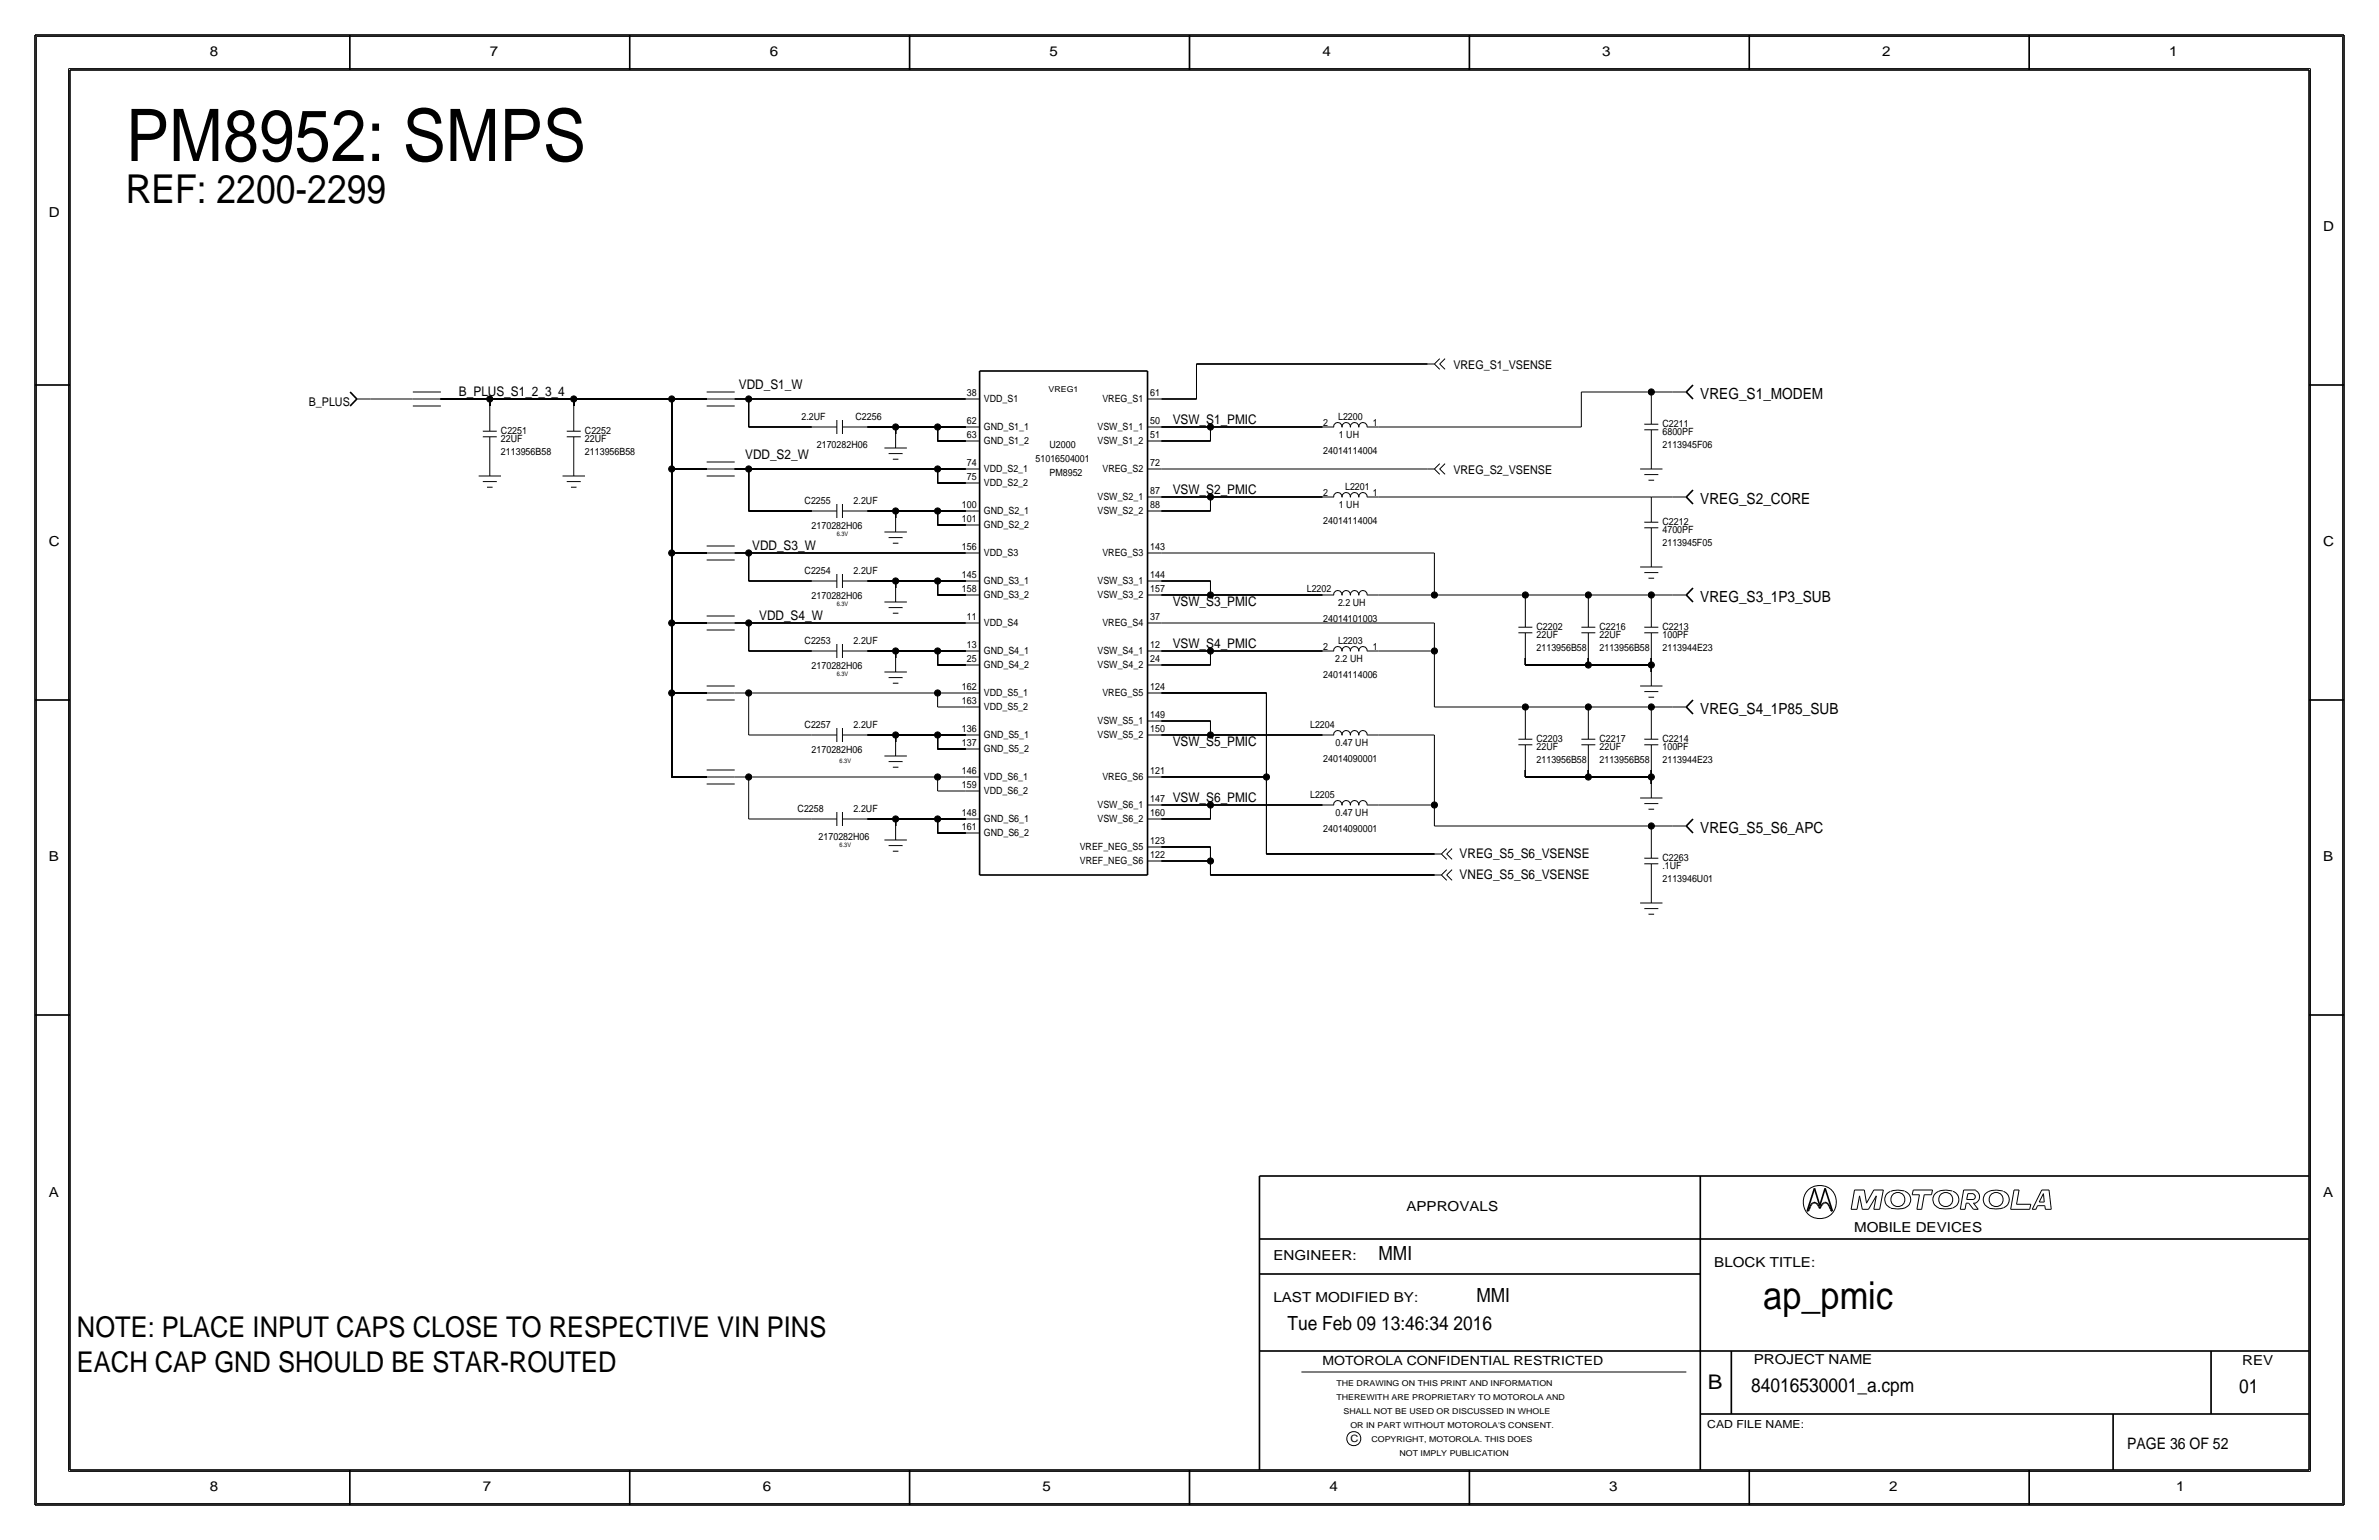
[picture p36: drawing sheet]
<svg xmlns="http://www.w3.org/2000/svg" width="432mm" height="279mm" viewBox="0 0 432 279" stroke-linecap="round" stroke-linejoin="round" font-family="sans-serif">
<defs><g id="words">
<text font-size="13.2" x="22.9" y="29.2">PM8952: SMPS</text>
<text font-size="7.2" x="22.9" y="36.8">REF: 2200-2299</text>
<text font-size="7" x="320" y="237.5">ap_pmic</text>
<g font-size="5.2">
<text x="14" y="242.6">NOTE: PLACE INPUT CAPS CLOSE TO RESPECTIVE VIN PINS</text>
<text x="14" y="248.9">EACH CAP GND SHOULD BE STAR-ROUTED</text>
</g>
<text font-size="3.7" x="310" y="252.1">B</text>
<g font-size="3.5">
<text x="250.2" y="228.6">MMI</text>
<text x="268" y="236.2">MMI</text>
<text x="233.7" y="241.3">Tue Feb 09 13:46:34 2016</text>
<text x="317.9" y="252.6">84016530001_a.cpm</text>
<text x="406.4" y="252.7">01</text>
</g>
<text font-size="2.9" x="386.1" y="262.9">PAGE 36 OF 52</text>
<g font-size="2.8">
<text x="308.6" y="72.4">VREG_S1_MODEM</text>
<text x="308.6" y="91.4">VREG_S2_CORE</text>
<text x="308.6" y="109.2">VREG_S3_1P3_SUB</text>
<text x="308.6" y="129.5">VREG_S4_1P85_SUB</text>
<text x="308.6" y="151.1">VREG_S5_S6_APC</text>
</g>
<g font-size="2.5">
<text x="38.1" y="10.2">8</text>
<text x="88.9" y="10.2">7</text>
<text x="139.7" y="10.2">6</text>
<text x="190.5" y="10.2">5</text>
<text x="240" y="10.2">4</text>
<text x="290.8" y="10.2">3</text>
<text x="341.6" y="10.2">2</text>
<text x="393.7" y="10.2">1</text>
<text x="8.9" y="39.4">D</text>
<text x="421.6" y="41.9">D</text>
<text x="8.9" y="99.1">C</text>
<text x="421.6" y="99.1">C</text>
<text x="8.9" y="156.2">B</text>
<text x="421.6" y="156.2">B</text>
<text x="8.9" y="217.2">A</text>
<text x="255.3" y="219.7">APPROVALS</text>
<text x="421.6" y="217.2">A</text>
<text x="336.5" y="223.5">MOBILE DEVICES</text>
<text x="231.1" y="228.6">ENGINEER:</text>
<text x="311.1" y="229.9">BLOCK TITLE:</text>
<text x="231.1" y="236.2">LAST MODIFIED BY:</text>
<text x="318.3" y="247.5">PROJECT NAME</text>
<text x="407" y="247.6">REV</text>
<text x="38.1" y="270.5">8</text>
<text x="87.6" y="270.5">7</text>
<text x="138.4" y="270.5">6</text>
<text x="189.2" y="270.5">5</text>
<text x="241.3" y="270.5">4</text>
<text x="292.1" y="270.5">3</text>
<text x="342.9" y="270.5">2</text>
<text x="395" y="270.5">1</text>
</g>
<g font-size="2.4">
<text x="83.3" y="71.9">B_PLUS_S1_2_3_4</text>
<text x="134.1" y="70.6">VDD_S1_W</text>
<text x="212.9" y="77">VSW_S1_PMIC</text>
<text x="135.2" y="83.3">VDD_S2_W</text>
<text x="212.9" y="89.7">VSW_S2_PMIC</text>
<text x="136.5" y="99.8">VDD_S3_W</text>
<text x="137.8" y="112.5">VDD_S4_W</text>
<text x="212.9" y="110">VSW_S3_PMIC</text>
<text x="212.9" y="117.6">VSW_S4_PMIC</text>
<text x="212.9" y="135.4">VSW_S5_PMIC</text>
<text x="212.9" y="145.5">VSW_S6_PMIC</text>
<text x="264.9" y="155.7">VREG_S5_S6_VSENSE</text>
<text x="264.9" y="159.5">VNEG_S5_S6_VSENSE</text>
</g>
<text font-size="2.3" x="240" y="247.6">MOTOROLA CONFIDENTIAL RESTRICTED</text>
<g font-size="2.2">
<text x="263.8" y="67">VREG_S1_VSENSE</text>
<text x="56" y="73.7">B_PLUS</text>
<text x="263.8" y="86">VREG_S2_VSENSE</text>
</g>
<text font-size="2" x="309.9" y="259.1">CAD FILE NAME:</text>
<g font-size="1.8">
<text x="175.5" y="71.9">38</text>
<text x="208.8" y="71.9">61</text>
<text x="145.5" y="76.2">2.2UF</text>
<text x="155.3" y="76.2">C2256</text>
<text x="175.5" y="77">62</text>
<text x="178.6" y="73">VDD_S1</text>
<text x="200.1" y="73">VREG_S1</text>
<text x="208.8" y="77">50</text>
<text x="240.2" y="77.2">2</text>
<text x="242.9" y="76.2">L2200</text>
<text x="249.2" y="77.2">1</text>
<text x="301.8" y="77.5">C2211</text>
<text x="90.9" y="80.3">22UF</text>
<text x="90.9" y="82.5">2113956B58</text>
<text x="90.9" y="78.7">C2251</text>
<text x="106.2" y="80.3">22UF</text>
<text x="106.2" y="82.6">2113956B58</text>
<text x="106.2" y="78.7">C2252</text>
<text x="148.3" y="81.3">2170282H06</text>
<text x="175.5" y="79.5">63</text>
<text x="178.6" y="78.1">GND_S1_1</text>
<text x="178.6" y="80.6">GND_S1_2</text>
<text x="188" y="83.8">51016504001</text>
<text x="190.5" y="81.3">U2000</text>
<text x="199.2" y="80.6">VSW_S1_2</text>
<text x="199.2" y="78.1">VSW_S1_1</text>
<text x="208.8" y="79.5">51</text>
<text x="240.2" y="82.3">24014114004</text>
<text x="243" y="79.5">1 UH</text>
<text x="301.8" y="81.3">2113945F06</text>
<text x="301.8" y="79">6800PF</text>
<text x="175.5" y="87.1">75</text>
<text x="175.5" y="84.6">74</text>
<text x="178.6" y="85.7">VDD_S2_1</text>
<text x="178.6" y="88.2">VDD_S2_2</text>
<text x="190.5" y="86.4">PM8952</text>
<text x="200.1" y="85.7">VREG_S2</text>
<text x="208.8" y="89.7">87</text>
<text x="208.8" y="84.6">72</text>
<text x="240.2" y="89.9">2</text>
<text x="244.1" y="88.9">L2201</text>
<text x="249.2" y="89.9">1</text>
<text x="146.1" y="91.4">C2255</text>
<text x="154.9" y="91.4">2.2UF</text>
<text x="174.6" y="94.7">101</text>
<text x="174.6" y="92.2">100</text>
<text x="178.6" y="95.9">GND_S2_2</text>
<text x="178.6" y="93.3">GND_S2_1</text>
<text x="199.2" y="90.8">VSW_S2_1</text>
<text x="199.2" y="93.3">VSW_S2_2</text>
<text x="208.8" y="92.2">88</text>
<text x="240.2" y="95">24014114004</text>
<text x="243" y="92.2">1 UH</text>
<text x="301.8" y="95.3">C2212</text>
<text x="147.3" y="96">2170282H06</text>
<text x="174.6" y="99.8">156</text>
<text x="178.6" y="100.9">VDD_S3</text>
<text x="200.1" y="100.9">VREG_S3</text>
<text x="208.8" y="99.8">143</text>
<text x="301.7" y="99.1">2113945F05</text>
<text x="301.7" y="96.8">4700PF</text>
<text x="146" y="104.1">C2254</text>
<text x="154.9" y="104.1">2.2UF</text>
<text x="174.6" y="107.4">158</text>
<text x="174.6" y="104.9">145</text>
<text x="178.6" y="106">GND_S3_1</text>
<text x="199.2" y="106">VSW_S3_1</text>
<text x="208.8" y="107.4">157</text>
<text x="208.8" y="104.9">144</text>
<text x="237.2" y="107.4">L2202</text>
<text x="147.3" y="108.7">2170282H06</text>
<text x="175.5" y="112.5">11</text>
<text x="178.6" y="108.6">GND_S3_2</text>
<text x="178.6" y="113.6">VDD_S4</text>
<text x="199.2" y="108.6">VSW_S3_2</text>
<text x="200.1" y="113.6">VREG_S4</text>
<text x="208.8" y="112.5">37</text>
<text x="240.2" y="112.8">24014101003</text>
<text x="242.9" y="110">2.2 UH</text>
<text x="146" y="116.8">C2253</text>
<text x="154.9" y="116.8">2.2UF</text>
<text x="175.5" y="117.6">13</text>
<text x="178.6" y="118.7">GND_S4_1</text>
<text x="199.2" y="118.7">VSW_S4_1</text>
<text x="208.8" y="117.6">12</text>
<text x="240.2" y="117.8">2</text>
<text x="242.9" y="116.8">L2203</text>
<text x="249.2" y="117.8">1</text>
<text x="278.9" y="115.8">22UF</text>
<text x="278.9" y="114.3">C2202</text>
<text x="278.9" y="118.1">2113956B58</text>
<text x="290.3" y="114.3">C2216</text>
<text x="290.3" y="115.8">22UF</text>
<text x="290.3" y="118.1">2113956B58</text>
<text x="301.8" y="114.3">C2213</text>
<text x="301.8" y="115.8">100PF</text>
<text x="301.8" y="118.1">2113944E23</text>
<text x="147.3" y="121.4">2170282H06</text>
<text x="174.6" y="125.2">162</text>
<text x="175.5" y="120.1">25</text>
<text x="178.6" y="121.3">GND_S4_2</text>
<text x="199.2" y="121.3">VSW_S4_2</text>
<text x="208.8" y="120.1">24</text>
<text x="208.8" y="125.2">124</text>
<text x="240.2" y="122.9">24014114006</text>
<text x="242.4" y="120.1">2.2 UH</text>
<text x="174.6" y="127.8">163</text>
<text x="178.6" y="126.3">VDD_S5_1</text>
<text x="178.6" y="128.9">VDD_S5_2</text>
<text x="199.2" y="131.4">VSW_S5_1</text>
<text x="200.1" y="126.3">VREG_S5</text>
<text x="208.8" y="130.3">149</text>
<text x="146" y="132.1">C2257</text>
<text x="147.3" y="136.7">2170282H06</text>
<text x="154.9" y="132.1">2.2UF</text>
<text x="174.6" y="135.4">137</text>
<text x="174.6" y="132.8">136</text>
<text x="178.6" y="134">GND_S5_1</text>
<text x="178.6" y="136.5">GND_S5_2</text>
<text x="199.2" y="134">VSW_S5_2</text>
<text x="208.8" y="132.8">150</text>
<text x="237.8" y="132.1">L2204</text>
<text x="242.4" y="135.4">0.47 UH</text>
<text x="278.9" y="136.1">22UF</text>
<text x="278.9" y="134.6">C2203</text>
<text x="290.3" y="134.6">C2217</text>
<text x="290.3" y="136.1">22UF</text>
<text x="301.8" y="136.1">100PF</text>
<text x="301.8" y="134.6">C2214</text>
<text x="174.6" y="143">159</text>
<text x="174.6" y="140.5">146</text>
<text x="178.6" y="141.6">VDD_S6_1</text>
<text x="200.1" y="141.6">VREG_S6</text>
<text x="208.8" y="140.5">121</text>
<text x="240.2" y="138.2">24014090001</text>
<text x="278.9" y="138.4">2113956B58</text>
<text x="290.3" y="138.4">2113956B58</text>
<text x="301.8" y="138.4">2113944E23</text>
<text x="144.8" y="147.3">C2258</text>
<text x="154.9" y="147.3">2.2UF</text>
<text x="174.6" y="148.1">148</text>
<text x="178.6" y="144.1">VDD_S6_2</text>
<text x="178.6" y="149.2">GND_S6_1</text>
<text x="199.2" y="146.7">VSW_S6_1</text>
<text x="199.2" y="149.2">VSW_S6_2</text>
<text x="208.8" y="148.1">160</text>
<text x="208.8" y="145.5">147</text>
<text x="237.8" y="144.8">L2205</text>
<text x="242.4" y="148.1">0.47 UH</text>
<text x="148.6" y="152.4">2170282H06</text>
<text x="174.6" y="150.6">161</text>
<text x="178.6" y="151.7">GND_S6_2</text>
<text x="196" y="154.3">VREF_NEG_S5</text>
<text x="208.8" y="155.7">122</text>
<text x="208.8" y="153.2">123</text>
<text x="240.2" y="150.9">24014090001</text>
<text x="196" y="156.8">VREF_NEG_S6</text>
<text x="301.7" y="157.7">.1UF</text>
<text x="301.7" y="160">2113946U01</text>
<text x="301.8" y="156.2">C2263</text>
<text x="245.1" y="261.6">C</text>
</g>
<g font-size="1.5">
<text x="190.3" y="71.1">VREG1</text>
<text x="242.6" y="251.5">THE DRAWING ON THIS PRINT AND INFORMATION</text>
<text x="242.6" y="254">THEREWITH ARE PROPRIETARY TO MOTOROLA AND</text>
<text x="243.8" y="256.5">SHALL NOT BE USED OR DISCUSSED IN WHOLE</text>
<text x="245.1" y="259.1">OR IN PART WITHOUT MOTOROLA'S CONSENT.</text>
<text x="248.9" y="261.6">COPYRIGHT, MOTOROLA. THIS DOES</text>
<text x="254" y="264.2">NOT IMPLY PUBLICATION</text>
</g>
<g font-size="1.1">
<text x="151.9" y="97.3">6.3V</text>
<text x="151.9" y="110">6.3V</text>
<text x="151.9" y="122.7">6.3V</text>
<text x="152.4" y="138.4">6.3V</text>
<text x="152.4" y="153.7">6.3V</text>
</g>
</g></defs>
<!-- layer: Nets -->
<g fill="none" stroke="#000" stroke-width=".18">
<path d="M67.3 72.4h7.6zM80 72.4h8.9zM88.9 72.4h15.2zM88.9 72.4v1.3zM104.1 72.4v1.3zM104.1 72.4h17.8zM121.9 72.4h6.4zM121.9 72.4v12.7zM133.3 72.4h2.6zM135.9 72.4h39.4zM135.9 72.4v5.1zM135.9 77.5h11.4z"/>
<path d="M157.5 77.5h5.1zM162.6 77.5v1.2zM162.6 77.5h7.6zM170.2 77.5h5.1zM170.2 77.5v2.5zM210.8 77.5h8.9zM210.8 72.4h6.4zM217.2 66v6.4zM217.2 66h41.9zM219.7 77.5h20.3zM219.7 77.5v2.5zM250.2 77.5h36.8z"/>
<path d="M287 71.1h12.7zM287 71.1v6.4zM299.7 71.1v1.3zM299.7 71.1h3.8zM121.9 85.1h6.4zM121.9 85.1v15.2zM133.3 85.1h2.6zM135.9 85.1h34.3zM135.9 85.1v7.6zM135.9 92.7h11.4zM157.5 92.7h5.1zM162.6 92.7h7.6z"/>
<path d="M162.6 92.7v1.3zM170.2 92.7v2.5zM170.2 80h5.1zM170.2 87.6h5.1zM170.2 85.1v2.5zM170.2 85.1h5.1zM170.2 92.7h5.1zM170.2 95.2h5.1zM210.8 92.7h8.9zM210.8 90.2h8.9zM210.8 80h8.9zM210.8 85.1h48.3z"/>
<path d="M219.7 90.2v2.5zM219.7 90.2h20.3zM250.2 90.2h49.5zM299.7 90.2h3.8zM121.9 100.3h6.4zM121.9 113h6.4zM121.9 100.3v12.7zM121.9 113v12.7zM133.3 113h2.6zM133.3 100.3h2.6zM135.9 113v5.1zM135.9 100.3v5.1z"/>
<path d="M135.9 118.1h11.4zM135.9 105.4h11.4zM135.9 113h39.4zM135.9 100.3h39.4zM157.5 105.4h5.1zM157.5 118.1h5.1zM162.6 105.4h7.6zM162.6 118.1h7.6zM162.6 105.4v1.3zM162.6 118.1v1.3zM170.2 107.9h5.1zM170.2 105.4v2.6z"/>
<path d="M170.2 118.1v2.6zM170.2 105.4h5.1zM170.2 118.1h5.1zM210.8 118.1h8.9zM210.8 113h49.5zM210.8 100.3h49.5zM210.8 105.4h8.9zM210.8 107.9h8.9zM219.7 118.1v2.6zM219.7 118.1h20.3zM219.7 105.4v2.5zM219.7 107.9h20.3z"/>
<path d="M250.2 118.1h10.2zM250.2 107.9h10.2zM260.3 118.1v10.2zM260.3 113v5.1zM260.3 107.9h16.6zM260.3 100.3v7.6zM276.9 108v1.2zM276.9 119.4v1.2zM276.9 107.9h11.4zM288.3 107.9h11.4zM288.3 108v1.2zM288.3 119.4v1.2z"/>
<path d="M299.7 108v1.2zM299.7 119.4v1.2zM299.7 107.9h3.8zM121.9 125.7h6.4zM121.9 125.7v15.3zM133.3 125.7h2.6zM135.9 125.7v7.6zM135.9 125.7h34.3zM135.9 133.3h11.4zM157.5 133.3h5.1zM162.6 133.3h7.6zM162.6 133.4v1.2z"/>
<path d="M170.2 120.7h5.1zM170.2 133.3v2.6zM170.2 135.9h5.1zM170.2 125.7v2.6zM170.2 128.3h5.1zM170.2 133.3h5.1zM170.2 125.7h5.1zM210.8 120.7h8.9zM210.8 125.7h19.1zM210.8 133.3h8.9zM210.8 130.8h8.9zM219.7 133.3h20.3z"/>
<path d="M219.7 130.8v2.6zM229.9 125.7v15.3zM250.2 133.3h10.2zM260.3 128.3h16.6zM260.3 133.3v12.7zM276.9 128.3v1.2zM276.9 120.7h11.4zM276.9 139.7v1.3zM276.9 128.3h11.4zM288.3 128.3h11.4zM288.3 128.3v1.2zM288.3 120.7h11.4z"/>
<path d="M288.3 139.7v1.3zM299.7 128.3v1.2zM299.7 120.7v1.2zM299.7 139.7v1.3zM299.7 128.3h3.8zM121.9 141h6.4zM133.3 141h2.6zM135.9 141v7.6zM135.9 141h34.3zM135.9 148.6h11.4zM157.5 148.6h5.1zM162.6 148.6h7.6z"/>
<path d="M162.6 148.6v1.3zM170.2 151.1h5.1zM170.2 148.6v2.5zM170.2 141v2.5zM170.2 143.5h5.1zM170.2 148.6h5.1zM170.2 141h5.1zM210.8 141h19.1zM210.8 153.7h8.9zM210.8 156.2h8.9zM210.8 148.6h8.9zM210.8 146h8.9z"/>
<path d="M219.7 153.7v2.5zM219.7 156.2v2.6zM219.7 158.8h40.6zM219.7 146v2.6zM219.7 146h20.3zM229.9 154.9h30.4zM229.9 141v13.9zM250.2 146h10.2zM260.3 149.9h39.4zM260.3 146.1v3.8zM276.9 141h11.4zM288.3 141h11.4z"/>
<path d="M299.7 141v1.2zM299.7 149.9v1.2zM299.7 149.9h3.8z"/>
</g>
<g fill="#000" stroke="#000" stroke-width=".18">
<circle cx="88.9" cy="72.4" r=".56"/>
<circle cx="104.1" cy="72.4" r=".56"/>
<circle cx="121.9" cy="72.4" r=".56"/>
<circle cx="135.9" cy="72.4" r=".56"/>
<circle cx="162.6" cy="77.5" r=".56"/>
<circle cx="170.2" cy="77.5" r=".56"/>
<circle cx="219.7" cy="77.5" r=".56"/>
<circle cx="299.7" cy="71.1" r=".56"/>
<circle cx="121.9" cy="85.1" r=".56"/>
<circle cx="135.9" cy="85.1" r=".56"/>
<circle cx="162.6" cy="92.7" r=".56"/>
<circle cx="170.2" cy="92.7" r=".56"/>
<circle cx="170.2" cy="85.1" r=".56"/>
<circle cx="219.7" cy="90.2" r=".56"/>
<circle cx="121.9" cy="113" r=".56"/>
<circle cx="121.9" cy="100.3" r=".56"/>
<circle cx="135.9" cy="113" r=".56"/>
<circle cx="135.9" cy="100.3" r=".56"/>
<circle cx="162.6" cy="105.4" r=".56"/>
<circle cx="162.6" cy="118.1" r=".56"/>
<circle cx="170.2" cy="118.1" r=".56"/>
<circle cx="170.2" cy="105.4" r=".56"/>
<circle cx="219.7" cy="107.9" r=".56"/>
<circle cx="219.7" cy="118.1" r=".56"/>
<circle cx="260.3" cy="107.9" r=".56"/>
<circle cx="260.3" cy="118.1" r=".56"/>
<circle cx="276.9" cy="107.9" r=".56"/>
<circle cx="288.3" cy="107.9" r=".56"/>
<circle cx="299.7" cy="107.9" r=".56"/>
<circle cx="121.9" cy="125.7" r=".56"/>
<circle cx="135.9" cy="125.7" r=".56"/>
<circle cx="162.6" cy="133.3" r=".56"/>
<circle cx="170.2" cy="133.3" r=".56"/>
<circle cx="170.2" cy="125.7" r=".56"/>
<circle cx="219.7" cy="133.3" r=".56"/>
<circle cx="276.9" cy="128.3" r=".56"/>
<circle cx="288.3" cy="120.6" r=".56"/>
<circle cx="288.3" cy="128.3" r=".56"/>
<circle cx="299.7" cy="120.6" r=".56"/>
<circle cx="299.7" cy="128.3" r=".56"/>
<circle cx="135.9" cy="141" r=".56"/>
<circle cx="162.6" cy="148.6" r=".56"/>
<circle cx="170.2" cy="141" r=".56"/>
<circle cx="170.2" cy="148.6" r=".56"/>
<circle cx="219.7" cy="146" r=".56"/>
<circle cx="219.7" cy="156.2" r=".56"/>
<circle cx="229.9" cy="141" r=".56"/>
<circle cx="260.3" cy="146" r=".56"/>
<circle cx="288.3" cy="141" r=".56"/>
<circle cx="299.7" cy="141" r=".56"/>
<circle cx="299.7" cy="149.9" r=".56"/>
</g>
<!-- layer: Components -->
<g fill="none" stroke="#000" stroke-width=".18">
<path d="M64.8 72.4h2.5zM74.9 72.4h5.1zM74.9 71.1h5.1zM74.9 73.7h5.1zM87.6 79.2h2.6zM87.6 78.2h2.6zM88.9 79.2v4.6zM88.9 73.7v4.5zM102.9 79.2h2.5zM102.9 78.2h2.5zM104.1 79.2v4.6zM104.1 73.7v4.5z"/>
<path d="M128.3 72.4h5.1zM128.3 71.1h5.1zM128.3 73.7h5.1zM147.3 77.5h4.6zM151.9 76.2v2.5zM152.9 77.5h4.6zM152.9 76.2v2.5zM162.6 78.7v2.6zM175.3 77.5h2.5zM175.3 72.4h2.5zM208.3 77.5h2.5zM208.3 72.4h2.5z"/>
<path d="M240 77.5h2.1zM242.1 77.5a.75 .75 0 0 1 .7-.8 .75 .75 0 0 1 .7 .8M243.6 77.5a.75 .75 0 0 1 .7-.8 .75 .75 0 0 1 .8 .8M245.1 77.5a.75 .75 0 0 1 .7-.8 .75 .75 0 0 1 .8 .8M246.6 77.5a.75 .75 0 0 1 .8-.8 .75 .75 0 0 1 .7 .8M248.2 77.5h2zM259.1 66h1.2zM260.3 66l1 1zM261.3 66l1 1zM261.3 65.1l-1 .9zM262.3 65.1l-1 .9zM298.4 78h2.6z"/>
<path d="M298.5 77h2.5zM299.7 78v4.5zM299.7 72.4v4.6zM303.5 71.1h2.6zM86.9 86.4h4zM87.6 87.4h2.6zM88.4 88.4h1zM88.9 83.8v2.6zM102.1 86.4h4.1zM102.9 87.4h2.5zM103.6 88.4h1zM104.1 83.8v2.6z"/>
<path d="M128.3 99.1h5.1zM128.3 85.1h5.1zM128.3 83.8h5.1zM128.3 86.4h5.1zM147.3 92.7h4.6zM151.9 91.4v2.6zM152.9 92.7h4.6zM152.9 91.4v2.6zM160.5 81.3h4.1zM160.5 96.5h4.1zM161.3 82.3h2.5zM161.3 97.5h2.5z"/>
<path d="M162.1 83.3h1zM162.1 98.6h1zM162.6 94v2.5zM175.3 87.6h2.5zM175.3 85.1h2.5zM175.3 95.2h2.5zM175.3 92.7h2.5zM175.3 80h2.5zM208.3 92.7h2.5zM208.3 90.2h2.5zM208.3 80h2.5zM208.3 85.1h2.5z"/>
<path d="M240 90.2h2.1zM242.1 90.2a.75 .75 0 0 1 .7-.8 .75 .75 0 0 1 .7 .8M243.6 90.2a.75 .75 0 0 1 .7-.8 .75 .75 0 0 1 .8 .8M245.1 90.2a.75 .75 0 0 1 .7-.8 .75 .75 0 0 1 .8 .8M246.6 90.2a.75 .75 0 0 1 .8-.8 .75 .75 0 0 1 .7 .8M248.2 90.2h2zM259.1 85.1h1.2zM260.3 85.1l1-1zM260.3 85.1l1 1zM261.3 85.1l1 1zM261.3 85.1l1-1zM297.7 85.1h4.1z"/>
<path d="M298.4 95.8h2.6zM298.5 86.1h2.5zM298.5 94.7h2.5zM299.2 87.1h1zM299.7 82.6v2.5zM299.7 95.8v4.5zM299.7 90.2v4.5zM303.5 90.2h2.6zM128.3 113h5.1zM128.3 111.8h5.1zM128.3 114.3h5.1zM128.3 100.3h5.1z"/>
<path d="M128.3 101.6h5.1zM147.3 118.1h4.6zM147.3 105.4h4.6zM151.9 116.8v2.6zM151.9 104.1v2.6zM152.9 118.1h4.6zM152.9 116.8v2.6zM152.9 105.4h4.6zM152.9 104.1v2.6zM160.5 109.2h4.1zM161.3 110.2h2.5zM162.1 111.3h1z"/>
<path d="M162.6 119.4v2.5zM162.6 106.7v2.5zM175.3 118.1h2.5zM175.3 107.9h2.5zM175.3 105.4h2.5zM175.3 100.3h2.5zM175.3 113h2.5zM208.3 118.1h2.5zM208.3 107.9h2.5zM208.3 105.4h2.5zM208.3 100.3h2.5zM208.3 113h2.5z"/>
<path d="M240 107.9h2.1zM240 118.1h2.1zM242.1 108a.75 .75 0 0 1 .7-.9 .75 .75 0 0 1 .7 .9M242.1 118.2a.75 .75 0 0 1 .7-.9 .75 .75 0 0 1 .7 .9M243.6 108a.75 .75 0 0 1 .7-.9 .75 .75 0 0 1 .8 .9M243.6 118.2a.75 .75 0 0 1 .7-.9 .75 .75 0 0 1 .8 .9M245.1 108a.75 .75 0 0 1 .7-.9 .75 .75 0 0 1 .8 .9M245.1 118.2a.75 .75 0 0 1 .7-.9 .75 .75 0 0 1 .8 .9M246.6 108a.75 .75 0 0 1 .8-.9 .75 .75 0 0 1 .7 .9M246.6 118.2a.75 .75 0 0 1 .8-.9 .75 .75 0 0 1 .7 .9M248.2 107.9h2zM248.2 118.1h2z"/>
<path d="M275.6 114.8h2.5zM275.6 113.8h2.5zM276.9 114.8v4.6zM276.9 109.2v4.6zM287 114.8h2.6zM287 113.8h2.6zM288.3 114.8v4.6zM288.3 109.2v4.6zM297.7 102.9h4.1zM298.4 114.8h2.6zM298.5 113.8h2.5zM298.5 103.9h2.5z"/>
<path d="M299.2 104.9h1zM299.7 114.8v4.6zM299.7 109.2v4.6zM299.7 100.3v2.6zM303.5 107.9h2.6zM128.3 139.7h5.1zM128.3 125.7h5.1zM128.3 124.5h5.1zM128.3 127h5.1zM147.3 133.3h4.6zM151.9 132.1v2.5zM152.9 133.3h4.6z"/>
<path d="M152.9 132.1v2.5zM160.5 137.2h4.1zM160.5 121.9h4.1zM161.3 138.2h2.5zM161.3 122.9h2.5zM162.1 139.2h1zM162.1 124h1zM162.6 134.6v2.6zM175.3 128.3h2.5zM175.3 125.7h2.5zM175.3 135.9h2.5zM175.3 133.3h2.5z"/>
<path d="M175.3 120.7h2.5zM208.3 133.3h2.5zM208.3 130.8h2.5zM208.3 120.7h2.5zM208.3 125.7h2.5zM240 133.3h2.1zM242.1 133.4a.75 .75 0 0 1 .7-.9 .75 .75 0 0 1 .7 .9M243.6 133.4a.75 .75 0 0 1 .7-.9 .75 .75 0 0 1 .8 .9M245.1 133.4a.75 .75 0 0 1 .7-.9 .75 .75 0 0 1 .8 .9M246.6 133.4a.75 .75 0 0 1 .8-.9 .75 .75 0 0 1 .7 .9M248.2 133.3h2zM275.6 135.1h2.5z"/>
<path d="M275.6 134.1h2.5zM276.9 135.1v4.6zM276.9 129.5v4.6zM287 135.1h2.6zM287 134.1h2.6zM288.3 135.1v4.6zM288.3 129.5v4.6zM297.7 124.5h4.1zM298.4 135.1h2.6zM298.5 125.5h2.5zM298.5 134.1h2.5zM299.2 126.5h1z"/>
<path d="M299.7 121.9v2.6zM299.7 135.1v4.6zM299.7 129.5v4.6zM303.5 128.3h2.6zM128.3 141h5.1zM128.3 142.2h5.1zM147.3 148.6h4.6zM151.9 147.3v2.6zM152.9 148.6h4.6zM152.9 147.3v2.6zM160.5 152.4h4.1zM161.3 153.4h2.5z"/>
<path d="M162.1 154.4h1zM162.6 149.9v2.5zM175.3 143.5h2.5zM175.3 141h2.5zM175.3 151.1h2.5zM175.3 148.6h2.5zM208.3 148.6h2.5zM208.3 146h2.5zM208.3 141h2.5zM208.3 153.7h2.5zM208.3 156.2h2.5zM240 146h2.1z"/>
<path d="M242.1 146.1a.75 .75 0 0 1 .7-.9 .75 .75 0 0 1 .7 .9M243.6 146.1a.75 .75 0 0 1 .7-.9 .75 .75 0 0 1 .8 .9M245.1 146.1a.75 .75 0 0 1 .7-.9 .75 .75 0 0 1 .8 .9M246.6 146.1a.75 .75 0 0 1 .8-.9 .75 .75 0 0 1 .7 .9M248.2 146h2zM260.3 158.8h1.3zM260.3 154.9h1.3zM261.6 158.8l1 .9zM261.6 154.9l1 1zM261.6 158.8l1-1zM262.6 158.8l1 .9zM262.6 154.9l1 1z"/>
<path d="M262.6 154l-1 .9zM262.6 158.8l1-1zM263.6 154l-1 .9zM297.7 144.8h4.1zM298.4 156.7h2.6zM298.5 155.7h2.5zM298.5 145.8h2.5zM299.2 146.8h1zM299.7 156.7v4.6zM299.7 151.1v4.6zM299.7 142.2v2.6zM303.5 149.9h2.6z"/>
<path d="M297.7 163.8h4.1zM298.5 164.8h2.5zM299.2 165.9h1zM299.7 161.3v2.5z"/>
</g>
<g fill="none" stroke="#000" stroke-width=".3">
<path d="M63.6 71.1l1.2 1.3zM64.8 72.4l-1.2 1.3zM177.8 67.3h30.5zM177.8 67.3v91.5zM208.3 67.3v91.5zM306.1 71.1l1.2 1.3zM307.3 69.8l-1.2 1.3zM306.1 90.2l1.2 1.2zM307.3 88.9l-1.2 1.3zM306.1 108l1.2 1.2zM307.3 106.7l-1.2 1.2zM306.1 128.3l1.2 1.2z"/>
<path d="M307.3 127l-1.2 1.3zM177.8 158.8h30.5zM306.1 149.9l1.2 1.2zM307.3 148.6l-1.2 1.3z"/>
</g>
<!-- layer: Page Border and Title Block -->
<g fill="none" stroke="#000" stroke-width=".3">
<path d="M6.3 6.4v266.7zM6.4 6.4h419zM12.7 12.7h406.4zM12.7 12.7v254zM63.5 6.4v6.3zM114.3 6.4v6.3zM165.1 6.4v6.3zM215.9 6.3v6.4zM266.7 6.4v6.3zM317.5 6.4v6.3zM368.3 6.4v6.3zM419.1 12.7v254z"/>
<path d="M425.4 6.4v266.7zM6.3 69.8h6.4zM419.1 69.8h6.3zM6.3 127h6.4zM419.1 127h6.3zM6.3 184.1h6.4zM419.1 184.1h6.3zM228.6 213.4v53.3zM228.6 213.4h190.5zM308.6 213.4v53.3zM328 219.7h.2zM328.4 219.4l-.2 .3z"/>
<path d="M328.6 218.8l-.2 .6zM328.8 218.5l-.2 .3zM329 218.3l.2-.1zM329 218.3l-.2 .2zM329.2 218.2h.2zM329.3 215.6l-1.3 4.1zM329.3 215.6l1 3.1zM329.4 218.2l.2 .1zM329.6 218.3l.3 .2zM329.9 218.5l.2 .3zM330.1 218.8l.2 .5zM330.5 218.8l-.2 .5z"/>
<path d="M330.8 218.5l-.3 .3zM331 218.3l-.2 .2zM331 218.3l.2-.1zM331.2 218.2h.2zM331.3 215.6l1.3 4.1zM331.3 215.6l-1 3.1zM331.4 218.2l.2 .1zM331.6 218.3l.2 .2zM331.8 218.5l.2 .3zM332 218.8l.3 .6zM332.3 219.4l.1 .3zM332.4 219.7h.2z"/>
<path d="M228.6 231.1h80zM228.6 224.8h190.5zM228.6 245.1h190.5zM308.6 256.5h110.5zM314.2 245.1v11.4zM383.5 256.5v10.2zM401.3 245.1v11.4zM6.4 273h419zM12.7 266.7h406.4zM63.5 266.7v6.4zM114.3 266.7v6.4zM165.1 266.7v6.4z"/>
<path d="M215.9 266.7v6.3zM266.7 266.7v6.4zM317.5 266.7v6.4zM368.3 266.7v6.4z"/>
</g>
<g fill="none" stroke="#000" stroke-width=".18">
<path d="M6.6 6.6h418.6zM6.6 6.6v266.2zM12.4 12.4v254.6zM12.4 12.4h407zM419.4 12.4v254.6zM425.2 6.6v266.2zM336 219.4h1.1zM336.6 215.9h1.8zM336.6 215.9l-.6 3.5zM337.5 217l-.4 2.4zM337.5 217l.5 2.4zM338 219.4h1.1z"/>
<path d="M338.4 215.9l.4 2.4zM340.1 219.4h1.1zM340.1 215.9h1.7zM340.1 215.9l-1.3 2.4zM340.6 217l-1.5 2.4zM340.6 217l-.5 2.4zM341.8 215.9l-.6 3.5zM343.1 216.2a1.6 1.6 0 0 0-1 1.5 1.6 1.6 0 0 0 1.1 1.5M345.7 216.1h-.2a4 4 0 0 0-2.3 .1M345.7 216.2a1.59 1.59 0 0 1 1.1 1.5 1.59 1.59 0 0 1-1.1 1.5 5.1 5.1 0 0 1-2.5 0M347.1 216.8h1.3zM347.3 215.9l-.2 .9z"/>
<path d="M347.3 215.9h3.5zM347.9 219.4h.9zM348.4 216.8l-.5 2.6zM349.2 216.8l-.4 2.6zM349.2 216.8h1.4zM350.8 215.9l-.2 .9zM354.4 216.1a3.1 3.1 0 0 0-3.3 .7 1.62 1.62 0 0 0 .8 2.4M354.4 219.2a5.1 5.1 0 0 1-2.5 0M354.5 216.2a1.59 1.59 0 0 1 1 1.5 1.59 1.59 0 0 1-1 1.5M355.8 219.4h.9zM356.4 215.9l-.6 3.5zM356.4 215.9h2.2z"/>
<path d="M356.9 218.3l-.2 1.1zM356.9 218.3h.4zM357 217.6h1.2zM357.2 216.6l-.2 1zM357.2 216.6h1zM357.3 218.3l.9 1.1zM358.1 216.7a.5 .5 0 0 1 .4 .4 .5 .5 0 0 1-.4 .5M358.2 219.4h.9zM358.2 218.3l.9 1.1zM358.2 218.3h.4zM358.5 216a1.24 1.24 0 0 1 .8 1.1 1.24 1.24 0 0 1-.8 1.2M363.5 216.1a3.1 3.1 0 0 0-3.3 .7 1.62 1.62 0 0 0 .8 2.4"/>
<path d="M363.6 219.2a5.1 5.1 0 0 1-2.6 0M363.6 216.2a1.59 1.59 0 0 1 1.1 1.5 1.59 1.59 0 0 1-1.1 1.5M364.9 219.4h3.5zM365.6 215.9l-.7 3.5zM365.6 215.9h.9zM366 218.5h2.6zM366.5 215.9l-.5 2.6zM368.6 218.5l-.2 .9zM368.9 219.4h.6zM369.8 218.7h1.3zM369.8 218.7l-.3 .7zM370.1 218.1h.9z"/>
<path d="M370.6 215.9l-1.7 3.5zM370.6 215.9h1.3zM370.9 216.6l-.8 1.5zM370.9 216.6l.1 1.5zM371.1 218.7l.1 .7zM371.2 219.4h1.1zM371.9 215.9l.4 3.5zM236.2 248.9h69.9zM6.6 272.8h418.6zM12.4 267h407z"/>
<circle cx="330.3" cy="218.1" r="3"/>
<circle cx="344.5" cy="217.6" r="1.28"/>
<circle cx="353.2" cy="217.6" r="1.28"/>
<circle cx="362.3" cy="217.6" r="1.28"/>
<circle cx="245.7" cy="261" r="1.28"/>
</g>
<use href="#words"/>
</svg>
